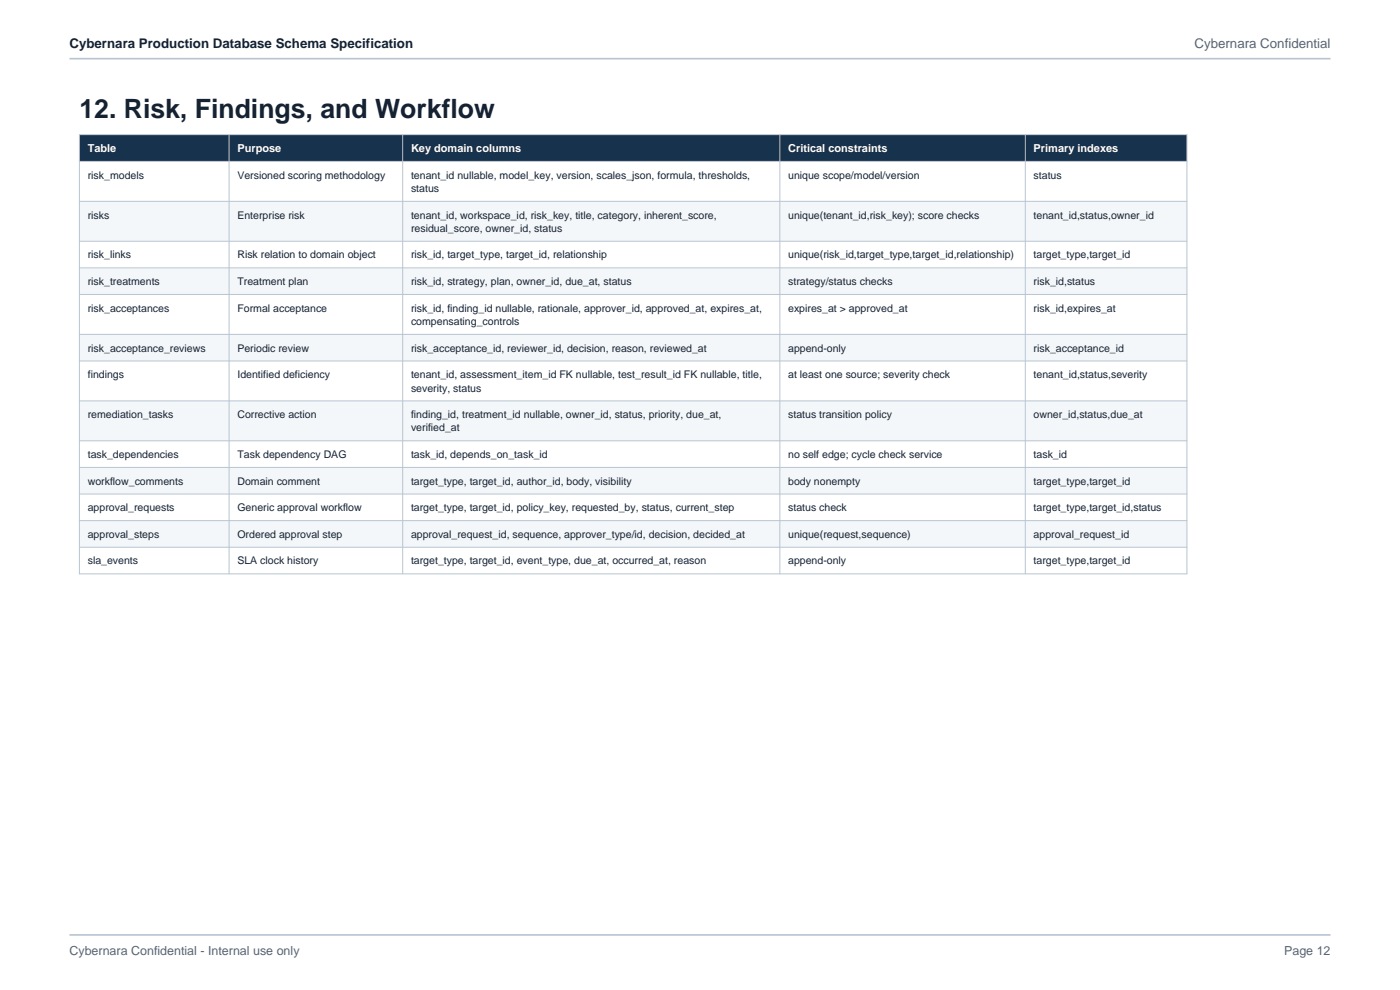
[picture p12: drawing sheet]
<svg xmlns="http://www.w3.org/2000/svg" width="297mm" height="210mm" viewBox="0 0 297 210" stroke-linecap="round" stroke-linejoin="round" font-family="sans-serif">
<defs><g id="words">
<text font-size="5.6" fill="#162231" x="16.8" y="25">12. Risk, Findings, and Workflow</text>
<text font-size="2.8" fill="#162231" x="14.7" y="10.2">Cybernara Production Database Schema Specification</text>
<text font-size="2.8" fill="#526579" x="253.4" y="10.2">Cybernara Confidential</text>
<g font-size="2.6" fill="#526579">
<text x="14.7" y="202.6">Cybernara Confidential - Internal use only</text>
<text x="272.4" y="202.6">Page 12</text>
</g>
<g font-size="2.3" fill="#fff">
<text x="18.6" y="32.3">Table</text>
<text x="50.4" y="32.3">Purpose</text>
<text x="87.2" y="32.3">Key domain columns</text>
<text x="167.2" y="32.3">Critical constraints</text>
<text x="219.3" y="32.3">Primary indexes</text>
</g>
<g font-size="2.2" fill="#162231">
<text x="18.6" y="37.9">risk_models</text>
<text x="50.4" y="37.9">Versioned scoring methodology</text>
<text x="87.2" y="37.9">tenant_id nullable, model_key, version, scales_json, formula, thresholds,</text>
<text x="87.2" y="40.7">status</text>
<text x="167.2" y="37.9">unique scope/model/version</text>
<text x="219.3" y="37.9">status</text>
<text x="18.6" y="46.4">risks</text>
<text x="50.4" y="46.4">Enterprise risk</text>
<text x="87.2" y="46.4">tenant_id, workspace_id, risk_key, title, category, inherent_score,</text>
<text x="167.2" y="46.4">unique(tenant_id,risk_key); score checks</text>
<text x="219.3" y="46.4">tenant_id,status,owner_id</text>
<text x="87.2" y="49.2">residual_score, owner_id, status</text>
<text x="18.6" y="54.8">risk_links</text>
<text x="50.4" y="54.8">Risk relation to domain object</text>
<text x="87.2" y="54.8">risk_id, target_type, target_id, relationship</text>
<text x="167.2" y="54.8">unique(risk_id,target_type,target_id,relationship)</text>
<text x="219.3" y="54.8">target_type,target_id</text>
<text x="18.6" y="60.5">risk_treatments</text>
<text x="50.4" y="60.5">Treatment plan</text>
<text x="87.2" y="60.5">risk_id, strategy, plan, owner_id, due_at, status</text>
<text x="167.2" y="60.5">strategy/status checks</text>
<text x="219.3" y="60.5">risk_id,status</text>
<text x="18.6" y="66.1">risk_acceptances</text>
<text x="50.4" y="66.1">Formal acceptance</text>
<text x="87.2" y="66.1">risk_id, finding_id nullable, rationale, approver_id, approved_at, expires_at,</text>
<text x="87.2" y="68.9">compensating_controls</text>
<text x="167.2" y="66.1">expires_at &gt; approved_at</text>
<text x="219.3" y="66.1">risk_id,expires_at</text>
<text x="18.6" y="74.6">risk_acceptance_reviews</text>
<text x="50.4" y="74.6">Periodic review</text>
<text x="87.2" y="74.6">risk_acceptance_id, reviewer_id, decision, reason, reviewed_at</text>
<text x="167.2" y="74.6">append-only</text>
<text x="219.3" y="74.6">risk_acceptance_id</text>
<text x="18.6" y="80.2">findings</text>
<text x="50.4" y="80.2">Identified deficiency</text>
<text x="87.2" y="80.2">tenant_id, assessment_item_id FK nullable, test_result_id FK nullable, title,</text>
<text x="87.2" y="83">severity, status</text>
<text x="167.2" y="80.2">at least one source; severity check</text>
<text x="219.3" y="80.2">tenant_id,status,severity</text>
<text x="18.6" y="88.7">remediation_tasks</text>
<text x="50.4" y="88.7">Corrective action</text>
<text x="87.2" y="88.7">finding_id, treatment_id nullable, owner_id, status, priority, due_at,</text>
<text x="167.2" y="88.7">status transition policy</text>
<text x="219.3" y="88.7">owner_id,status,due_at</text>
<text x="87.2" y="91.5">verified_at</text>
<text x="18.6" y="97.2">task_dependencies</text>
<text x="50.4" y="97.2">Task dependency DAG</text>
<text x="87.2" y="97.2">task_id, depends_on_task_id</text>
<text x="167.2" y="97.2">no self edge; cycle check service</text>
<text x="219.3" y="97.2">task_id</text>
<text x="18.6" y="102.8">workflow_comments</text>
<text x="50.4" y="102.8">Domain comment</text>
<text x="87.2" y="102.8">target_type, target_id, author_id, body, visibility</text>
<text x="167.2" y="102.8">body nonempty</text>
<text x="219.3" y="102.8">target_type,target_id</text>
<text x="18.6" y="108.4">approval_requests</text>
<text x="50.4" y="108.4">Generic approval workflow</text>
<text x="87.2" y="108.4">target_type, target_id, policy_key, requested_by, status, current_step</text>
<text x="167.2" y="108.4">status check</text>
<text x="219.3" y="108.4">target_type,target_id,status</text>
<text x="18.6" y="114.1">approval_steps</text>
<text x="18.6" y="119.7">sla_events</text>
<text x="50.4" y="114.1">Ordered approval step</text>
<text x="50.4" y="119.7">SLA clock history</text>
<text x="87.2" y="114.1">approval_request_id, sequence, approver_type/id, decision, decided_at</text>
<text x="87.2" y="119.7">target_type, target_id, event_type, due_at, occurred_at, reason</text>
<text x="167.2" y="114.1">unique(request,sequence)</text>
<text x="167.2" y="119.7">append-only</text>
<text x="219.3" y="114.1">approval_request_id</text>
<text x="219.3" y="119.7">target_type,target_id</text>
</g>
</g></defs>
<path d="M14.7 12.4h267.6M14.7 198.3h267.6" fill="none" stroke="#b8c5d1" stroke-width=".35"/>
<path d="M16.8 28.6h235v5.6h-235z" fill-rule="evenodd" fill="#17324d"/>
<path d="M16.8 34.2h235v8.5h-235z" fill-rule="evenodd" fill="#fff"/>
<path d="M16.8 42.7h235v8.5h-235z" fill-rule="evenodd" fill="#f4f7fa"/>
<path d="M16.8 51.2h235v5.6h-235z" fill-rule="evenodd" fill="#fff"/>
<path d="M16.8 56.8h235v5.7h-235z" fill-rule="evenodd" fill="#f4f7fa"/>
<path d="M16.8 62.5h235v8.4h-235z" fill-rule="evenodd" fill="#fff"/>
<path d="M16.8 70.9h235v5.7h-235z" fill-rule="evenodd" fill="#f4f7fa"/>
<path d="M16.8 76.6h235v8.4h-235z" fill-rule="evenodd" fill="#fff"/>
<path d="M16.8 85h235v8.5h-235z" fill-rule="evenodd" fill="#f4f7fa"/>
<path d="M16.8 93.5h235v5.7h-235z" fill-rule="evenodd" fill="#fff"/>
<path d="M16.8 99.2h235v5.6h-235z" fill-rule="evenodd" fill="#f4f7fa"/>
<path d="M16.8 104.8h235v5.6h-235z" fill-rule="evenodd" fill="#fff"/>
<path d="M16.8 110.4h235v5.7h-235z" fill-rule="evenodd" fill="#f4f7fa"/>
<path d="M16.8 116.1h235v5.6h-235z" fill-rule="evenodd" fill="#fff"/>
<g fill="none" stroke="#b8c5d1" stroke-width=".21">
<path d="M16.8 28.6h235v93.1h-235zM16.8 34.2h235M48.6 28.6v93.1M85.4 28.6v93.1M165.4 28.6v93.1M217.5 28.6v93.1M16.8 42.7h235M16.8 51.2h235M16.8 56.8h235M16.8 62.5h235M16.8 70.9h235M16.8 76.6h235"/>
<path d="M16.8 85h235M16.8 93.5h235M16.8 99.2h235M16.8 104.8h235M16.8 110.4h235M16.8 116.1h235"/>
</g>
<use href="#words"/>
</svg>
